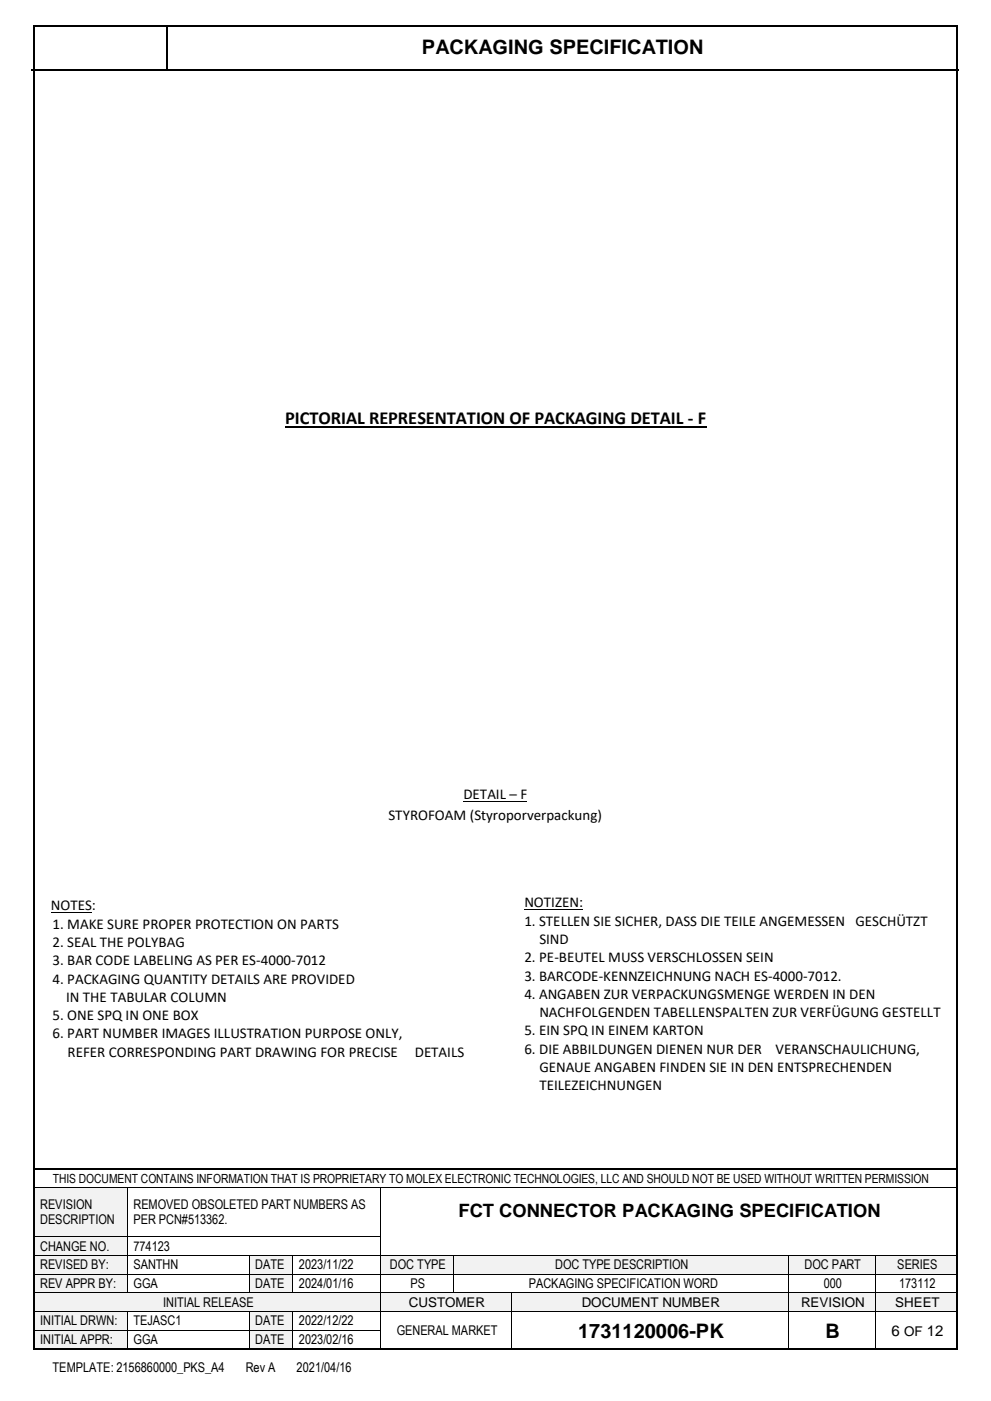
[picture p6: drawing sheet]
<svg xmlns="http://www.w3.org/2000/svg" width="210mm" height="297mm" viewBox="0 0 210 297" stroke-linecap="round" stroke-linejoin="round" font-family="sans-serif">
<defs><g id="words">
<g font-size="4.2">
<text x="89.4" y="11.5">PACKAGING SPECIFICATION</text>
<text x="122.5" y="283.5">1731120006-PK</text>
<text x="175" y="283.5">B</text>
</g>
<g font-size="3.9">
<text x="60.4" y="89.9">PICTORIAL REPRESENTATION OF PACKAGING DETAIL - F</text>
<text x="97.2" y="258">FCT CONNECTOR PACKAGING SPECIFICATION</text>
</g>
<g font-size="3.2">
<text x="82.4" y="173.8">STYROFOAM (Styroporverpackung)</text>
<text x="98.2" y="169.4">DETAIL – F</text>
<text x="10.8" y="192.9">NOTES:</text>
<text x="11.1" y="196.8">1. MAKE SURE PROPER PROTECTION ON PARTS</text>
<text x="111.1" y="192.3">NOTIZEN:</text>
<text x="111.1" y="196.2">1. STELLEN SIE SICHER, DASS DIE TEILE ANGEMESSEN GESCHÜTZT</text>
<text x="11.1" y="200.7">2. SEAL THE POLYBAG</text>
<text x="111.1" y="204">2. PE-BEUTEL MUSS VERSCHLOSSEN SEIN</text>
<text x="114.3" y="200.1">SIND</text>
<text x="11.1" y="204.5">3. BAR CODE LABELING AS PER ES-4000-7012</text>
<text x="11.1" y="208.4">4. PACKAGING QUANTITY DETAILS ARE PROVIDED</text>
<text x="111.1" y="207.8">3. BARCODE-KENNZEICHNUNG NACH ES-4000-7012.</text>
<text x="14" y="212.3">IN THE TABULAR COLUMN</text>
<text x="111.1" y="211.7">4. ANGABEN ZUR VERPACKUNGSMENGE WERDEN IN DEN</text>
<text x="114.3" y="215.6">NACHFOLGENDEN TABELLENSPALTEN ZUR VERFÜGUNG GESTELLT</text>
<text x="11.1" y="216.2">5. ONE SPQ IN ONE BOX</text>
<text x="11.1" y="220">6. PART NUMBER IMAGES ILLUSTRATION PURPOSE ONLY,</text>
<text x="111.1" y="219.4">5. EIN SPQ IN EINEM KARTON</text>
<text x="14.3" y="223.9">REFER CORRESPONDING PART DRAWING FOR PRECISE</text>
<text x="87.9" y="223.9">DETAILS</text>
<text x="111.1" y="223.3">6. DIE ABBILDUNGEN DIENEN NUR DER</text>
<text x="114.3" y="227.2">GENAUE ANGABEN FINDEN SIE IN DEN ENTSPRECHENDEN</text>
<text x="164.4" y="223.3">VERANSCHAULICHUNG,</text>
<text x="114.3" y="231.1">TEILEZEICHNUNGEN</text>
<text x="189" y="283.2">6 OF 12</text>
</g>
<g font-size="2.8">
<text x="8.5" y="256.2">REVISION</text>
<text x="28.3" y="256.2">REMOVED OBSOLETED PART NUMBERS AS</text>
<text x="8.5" y="259.5">DESCRIPTION</text>
<text x="28.3" y="259.5">PER PCN#513362.</text>
<text x="8.5" y="265.1">CHANGE NO.</text>
<text x="8.5" y="269">REVISED BY:</text>
<text x="28.3" y="265.1">774123</text>
<text x="28.3" y="269">SANTHN</text>
<text x="54.1" y="269">DATE</text>
<text x="63.3" y="269">2023/11/22</text>
<text x="82.7" y="269">DOC TYPE</text>
<text x="117.7" y="269">DOC TYPE DESCRIPTION</text>
<text x="170.6" y="269">DOC PART</text>
<text x="190.2" y="269">SERIES</text>
<text x="8.5" y="273">REV APPR BY:</text>
<text x="28.3" y="273">GGA</text>
<text x="54.1" y="273">DATE</text>
<text x="63.3" y="273">2024/01/16</text>
<text x="87" y="273">PS</text>
<text x="112.1" y="273">PACKAGING SPECIFICATION WORD</text>
<text x="174.6" y="273">000</text>
<text x="190.6" y="273">173112</text>
<text x="8.5" y="280.9">INITIAL DRWN:</text>
<text x="28.3" y="280.9">TEJASC1</text>
<text x="34.6" y="276.9">INITIAL RELEASE</text>
<text x="54.1" y="280.9">DATE</text>
<text x="63.3" y="280.9">2022/12/22</text>
<text x="86.7" y="276.9">CUSTOMER</text>
<text x="123.3" y="276.9">DOCUMENT NUMBER</text>
<text x="169.8" y="276.9">REVISION</text>
<text x="189.7" y="276.9">SHEET</text>
<text x="8.5" y="284.9">INITIAL APPR:</text>
<text x="28.3" y="284.9">GGA</text>
<text x="54.1" y="284.9">DATE</text>
<text x="63.3" y="284.9">2023/02/16</text>
<text x="84.1" y="283">GENERAL MARKET</text>
<text x="11.1" y="290.7">TEMPLATE: 2156860000_PKS_A4</text>
<text x="52.1" y="290.7">Rev A</text>
<text x="62.9" y="290.7">2021/04/16</text>
</g>
<text font-size="2.7" x="11.2" y="250.7">THIS DOCUMENT CONTAINS INFORMATION THAT IS PROPRIETARY TO MOLEX ELECTRONIC TECHNOLOGIES, LLC AND SHOULD NOT BE USED WITHOUT WRITTEN PERMISSION</text>
</g></defs>
<g fill="#000">
<path d="M35.2 5.3h.3v.3h-.3z" fill-rule="evenodd"/>
<path d="M35.2 14.6h.3v.4h-.3z" fill-rule="evenodd"/>
</g>
<path d="M6.7 14.8h28.5M35.4 5.6v9M35.5 14.8h167.7M7.2 247.8h195.7" fill="none" stroke="#000" stroke-width=".34"/>
<g fill="#f2f2f2">
<path d="M7.2 251.8h19.7v10.2h-19.7z" fill-rule="evenodd"/>
<path d="M8.5 253.7h17.8v3.2h-17.8z" fill-rule="evenodd"/>
<path d="M8.5 256.9h17.8v3.2h-17.8z" fill-rule="evenodd"/>
</g>
<path d="M7.2 251.6h19.7M27 251.7v10.3M27.1 251.6h53.5M80.7 251.7v10.3M80.7 251.6h122.2" fill="none" stroke="#000" stroke-width=".21"/>
<g fill="#000">
<path d="M26.9 251.5h.2v.2h-.2z" fill-rule="evenodd"/>
<path d="M80.6 251.5h.1v.2h-.1z" fill-rule="evenodd"/>
</g>
<g fill="#f2f2f2">
<path d="M7.2 262.3h19.7v3.7h-19.7z" fill-rule="evenodd"/>
<path d="M8.5 262.5h17.8v3.2h-17.8z" fill-rule="evenodd"/>
</g>
<path d="M7.2 262.1h19.7M27 262.2v3.8M27.1 262.1h53.5M80.7 262.2v3.8" fill="none" stroke="#000" stroke-width=".21"/>
<g fill="#000">
<path d="M26.9 262h.2v.2h-.2z" fill-rule="evenodd"/>
<path d="M80.6 262h.1v.2h-.1z" fill-rule="evenodd"/>
</g>
<g fill="#f2f2f2">
<path d="M7.2 266.2h19.7v3.8h-19.7z" fill-rule="evenodd"/>
<path d="M8.5 266.4h17.8v3.3h-17.8z" fill-rule="evenodd"/>
</g>
<g fill="#fff">
<path d="M27.1 266.2h25.7v3.8h-25.7z" fill-rule="evenodd"/>
<path d="M28.3 266.4h23.8v3.3h-23.8z" fill-rule="evenodd"/>
</g>
<g fill="#f2f2f2">
<path d="M52.9 266.2h9.1v3.8h-9.1z" fill-rule="evenodd"/>
<path d="M54.1 266.4h7.2v3.3h-7.2z" fill-rule="evenodd"/>
<path d="M80.7 266.2h15.2v3.8h-15.2z" fill-rule="evenodd"/>
<path d="M81.9 266.4h13.4v3.3h-13.4z" fill-rule="evenodd"/>
<path d="M96.2 266.2h70.8v3.8h-70.8z" fill-rule="evenodd"/>
<path d="M97.3 266.4h69v3.3h-69z" fill-rule="evenodd"/>
<path d="M167.1 266.2h18.4v3.8h-18.4z" fill-rule="evenodd"/>
<path d="M168.3 266.4h16.5v3.3h-16.5z" fill-rule="evenodd"/>
<path d="M185.6 266.2h17.3v3.8h-17.3z" fill-rule="evenodd"/>
<path d="M186.8 266.4h15.3v3.3h-15.3z" fill-rule="evenodd"/>
</g>
<g fill="none" stroke="#000" stroke-width=".21">
<path d="M7.2 266.1h19.7M27 266.2v3.8M27.1 266.1h25.7M52.8 266.2v3.8M52.9 266.1h9.1M62.1 266.2v3.8M62.2 266.1h18.4M80.7 266.2v3.8M80.7 266.1h15.3M96.1 266.2v3.8M96.2 266.1h70.8M167.1 266.2v3.8"/>
<path d="M167.2 266.1h18.3M185.6 266.2v3.8M185.7 266.1h17.2"/>
</g>
<g fill="#000">
<path d="M26.9 266h.2v.2h-.2z" fill-rule="evenodd"/>
<path d="M52.8 266h.1v.2h-.1z" fill-rule="evenodd"/>
<path d="M62 266h.2v.2h-.2z" fill-rule="evenodd"/>
<path d="M80.6 266h.1v.2h-.1z" fill-rule="evenodd"/>
<path d="M96 266h.2v.2h-.2z" fill-rule="evenodd"/>
<path d="M167 266h.2v.2h-.2z" fill-rule="evenodd"/>
<path d="M185.5 266h.2v.2h-.2z" fill-rule="evenodd"/>
</g>
<g fill="#f2f2f2">
<path d="M7.2 270.1h19.7v3.8h-19.7z" fill-rule="evenodd"/>
<path d="M8.5 270.4h17.8v3.2h-17.8z" fill-rule="evenodd"/>
</g>
<g fill="#fff">
<path d="M27.1 270.1h25.7v3.8h-25.7z" fill-rule="evenodd"/>
<path d="M28.3 270.4h23.8v3.2h-23.8z" fill-rule="evenodd"/>
</g>
<g fill="#f2f2f2">
<path d="M52.9 270.1h9.1v3.8h-9.1z" fill-rule="evenodd"/>
<path d="M54.1 270.4h7.2v3.2h-7.2z" fill-rule="evenodd"/>
</g>
<g fill="#fff">
<path d="M62.2 270.1h18.3v3.8h-18.3z" fill-rule="evenodd"/>
<path d="M63.3 270.4h16.6v3.2h-16.6z" fill-rule="evenodd"/>
</g>
<g fill="none" stroke="#000" stroke-width=".21">
<path d="M7.2 270h19.7M27 270.1v3.8M27.1 270h25.7M52.8 270.1v3.8M52.9 270h9.1M62.1 270.1v3.8M62.2 270h18.4M80.7 270.1v3.8M80.7 270h15.3M96.1 270.1v3.8M96.2 270h70.8M167.1 270.1v3.8"/>
<path d="M167.2 270h18.3M185.6 270.1v3.8M185.7 270h17.2"/>
</g>
<g fill="#000">
<path d="M26.9 270h.2v.1h-.2z" fill-rule="evenodd"/>
<path d="M52.8 270h.1v.1h-.1z" fill-rule="evenodd"/>
<path d="M62 270h.2v.1h-.2z" fill-rule="evenodd"/>
<path d="M80.6 270h.1v.1h-.1z" fill-rule="evenodd"/>
<path d="M96 270h.2v.1h-.2z" fill-rule="evenodd"/>
<path d="M167 270h.2v.1h-.2z" fill-rule="evenodd"/>
<path d="M185.5 270h.2v.1h-.2z" fill-rule="evenodd"/>
</g>
<g fill="#f2f2f2">
<path d="M7.2 274.1h73.3v3.8h-73.3z" fill-rule="evenodd"/>
<path d="M8.5 274.4h71.4v3.2h-71.4z" fill-rule="evenodd"/>
<path d="M80.7 274.1h27.6v3.8h-27.6z" fill-rule="evenodd"/>
<path d="M81.9 274.4h25.7v3.2h-25.7z" fill-rule="evenodd"/>
<path d="M108.5 274.1h58.5v3.8h-58.5z" fill-rule="evenodd"/>
<path d="M109.7 274.4h56.6v3.2h-56.6z" fill-rule="evenodd"/>
<path d="M167.1 274.1h18.4v3.8h-18.4z" fill-rule="evenodd"/>
<path d="M168.3 274.4h16.5v3.2h-16.5z" fill-rule="evenodd"/>
<path d="M185.6 274.1h17.3v3.8h-17.3z" fill-rule="evenodd"/>
<path d="M186.8 274.4h15.3v3.2h-15.3z" fill-rule="evenodd"/>
</g>
<g fill="none" stroke="#000" stroke-width=".21">
<path d="M7.2 274h19.7M27.1 274h25.7M52.9 274h9.1M62.2 274h18.4M80.7 274.1v3.8M80.7 274h15.3M96.2 274h12.2M108.4 274.1v3.8M108.5 274h58.5M167.1 274.1v3.8M167.2 274h18.3M185.6 274.1v3.8"/>
<path d="M185.7 274h17.2"/>
</g>
<g fill="#000">
<path d="M26.9 273.9h.2v.2h-.2z" fill-rule="evenodd"/>
<path d="M52.8 273.9h.1v.2h-.1z" fill-rule="evenodd"/>
<path d="M62 273.9h.2v.2h-.2z" fill-rule="evenodd"/>
<path d="M80.6 273.9h.1v.2h-.1z" fill-rule="evenodd"/>
<path d="M96 273.9h.2v.2h-.2z" fill-rule="evenodd"/>
<path d="M108.4 273.9h.1v.2h-.1z" fill-rule="evenodd"/>
<path d="M167 273.9h.2v.2h-.2z" fill-rule="evenodd"/>
<path d="M185.5 273.9h.2v.2h-.2z" fill-rule="evenodd"/>
</g>
<g fill="#f2f2f2">
<path d="M7.2 278h19.7v3.8h-19.7z" fill-rule="evenodd"/>
<path d="M8.5 278.3h17.8v3.3h-17.8z" fill-rule="evenodd"/>
<path d="M52.9 278h9.1v3.8h-9.1z" fill-rule="evenodd"/>
<path d="M54.1 278.3h7.2v3.3h-7.2z" fill-rule="evenodd"/>
</g>
<g fill="#fff">
<path d="M108.5 278h58.5v8h-58.5z" fill-rule="evenodd"/>
<path d="M109.7 279.6h56.6v4.9h-56.6z" fill-rule="evenodd"/>
<path d="M167.1 278h18.4v8h-18.4z" fill-rule="evenodd"/>
<path d="M168.3 279.6h16.5v4.9h-16.5z" fill-rule="evenodd"/>
<path d="M185.6 278h17.3v8h-17.3z" fill-rule="evenodd"/>
<path d="M186.8 280.2h15.3v3.6h-15.3z" fill-rule="evenodd"/>
</g>
<g fill="none" stroke="#000" stroke-width=".21">
<path d="M7.2 278h19.7M27 278v3.8M27.1 278h25.7M52.8 278v3.8M52.9 278h9.1M62.1 278v3.8M62.2 278h18.4M80.7 278v3.8M80.7 278h27.7M108.4 278v3.8M108.5 278h58.5M167.1 278v3.8"/>
<path d="M167.2 278h18.3M185.6 278v3.8M185.7 278h17.2"/>
</g>
<g fill="#000">
<path d="M26.9 277.9h.2v.1h-.2z" fill-rule="evenodd"/>
<path d="M52.8 277.9h.1v.1h-.1z" fill-rule="evenodd"/>
<path d="M62 277.9h.2v.1h-.2z" fill-rule="evenodd"/>
<path d="M80.6 277.9h.1v.1h-.1z" fill-rule="evenodd"/>
<path d="M108.4 277.9h.1v.1h-.1z" fill-rule="evenodd"/>
<path d="M167 277.9h.2v.1h-.2z" fill-rule="evenodd"/>
<path d="M185.5 277.9h.2v.1h-.2z" fill-rule="evenodd"/>
</g>
<g fill="#f2f2f2">
<path d="M7.2 282h19.7v4h-19.7z" fill-rule="evenodd"/>
<path d="M8.5 282.4h17.8v3.2h-17.8z" fill-rule="evenodd"/>
<path d="M52.9 282h9.1v4h-9.1z" fill-rule="evenodd"/>
<path d="M54.1 282.4h7.2v3.2h-7.2z" fill-rule="evenodd"/>
</g>
<g fill="none" stroke="#000" stroke-width=".21">
<path d="M10.8 193.4h8.7M7.2 281.9h19.7M7.2 286.1h19.7M27 282v4M27.1 281.9h25.7M27.1 286.1h25.7M52.8 282v4M52.9 281.9h9.1M52.9 286.1h9.1M62.1 282v4M62.2 281.9h18.4M62.2 286.1h18.4"/>
<path d="M80.7 282v4M80.7 286.1h27.7M108.4 282v4M108.5 286.1h58.5M167.1 282v4M167.2 286.1h18.3M185.6 282v4M185.7 286.1h17.2"/>
</g>
<g fill="#000">
<path d="M26.9 281.8h.2v.2h-.2z" fill-rule="evenodd"/>
<path d="M26.9 286h.2v.2h-.2z" fill-rule="evenodd"/>
<path d="M52.8 281.8h.1v.2h-.1z" fill-rule="evenodd"/>
<path d="M52.8 286h.1v.2h-.1z" fill-rule="evenodd"/>
<path d="M62 281.8h.2v.2h-.2z" fill-rule="evenodd"/>
<path d="M62 286h.2v.2h-.2z" fill-rule="evenodd"/>
<path d="M80.6 281.8h.1v.2h-.1z" fill-rule="evenodd"/>
<path d="M80.6 286h.1v.2h-.1z" fill-rule="evenodd"/>
<path d="M108.4 281.8h.1v.2h-.1z" fill-rule="evenodd"/>
<path d="M108.4 286h.1v.2h-.1z" fill-rule="evenodd"/>
<path d="M167 281.8h.2v.2h-.2z" fill-rule="evenodd"/>
<path d="M167 286h.2v.2h-.2z" fill-rule="evenodd"/>
<path d="M185.5 281.8h.2v.2h-.2z" fill-rule="evenodd"/>
<path d="M185.5 286h.2v.2h-.2z" fill-rule="evenodd"/>
</g>
<path d="M75.9 165h58.1v11.9h-58.1z" fill-rule="evenodd" fill="#fff"/>
<path d="M98.2 169.8h13.5" fill="none" stroke="#000" stroke-width=".21"/>
<path d="M37.3 84.8h135.5v11.1h-135.5z" fill-rule="evenodd" fill="#fff"/>
<path d="M60.4 90.5h89.3" fill="none" stroke="#000" stroke-width=".25"/>
<path d="M108.5 187.9h94.7v48.8h-94.7z" fill-rule="evenodd" fill="#fff"/>
<path d="M108.5 187.9h94.7v48.8h-94.7z" fill="none" stroke="#fff" stroke-width=".26"/>
<path d="M111.1 192.7h12.5" fill="none" stroke="#000" stroke-width=".21"/>
<g fill="#000">
<path d="M7 5.3h.4v.3h-.4z" fill-rule="evenodd"/>
<path d="M7 5.3h.4v.3h-.4z" fill-rule="evenodd"/>
<path d="M202.7 5.3h.4v.3h-.4z" fill-rule="evenodd"/>
<path d="M202.7 5.3h.4v.3h-.4z" fill-rule="evenodd"/>
<path d="M7 285.7h.4v.3h-.4z" fill-rule="evenodd"/>
<path d="M7 285.7h.4v.3h-.4z" fill-rule="evenodd"/>
<path d="M202.7 285.7h.4v.3h-.4z" fill-rule="evenodd"/>
<path d="M202.7 285.7h.4v.3h-.4z" fill-rule="evenodd"/>
</g>
<path d="M7.2 5.6v280.1M7.4 5.5h195.3M202.9 5.6v280.1M7.4 285.9h195.3" fill="none" stroke="#000" stroke-width=".34"/>
<use href="#words"/>
</svg>
